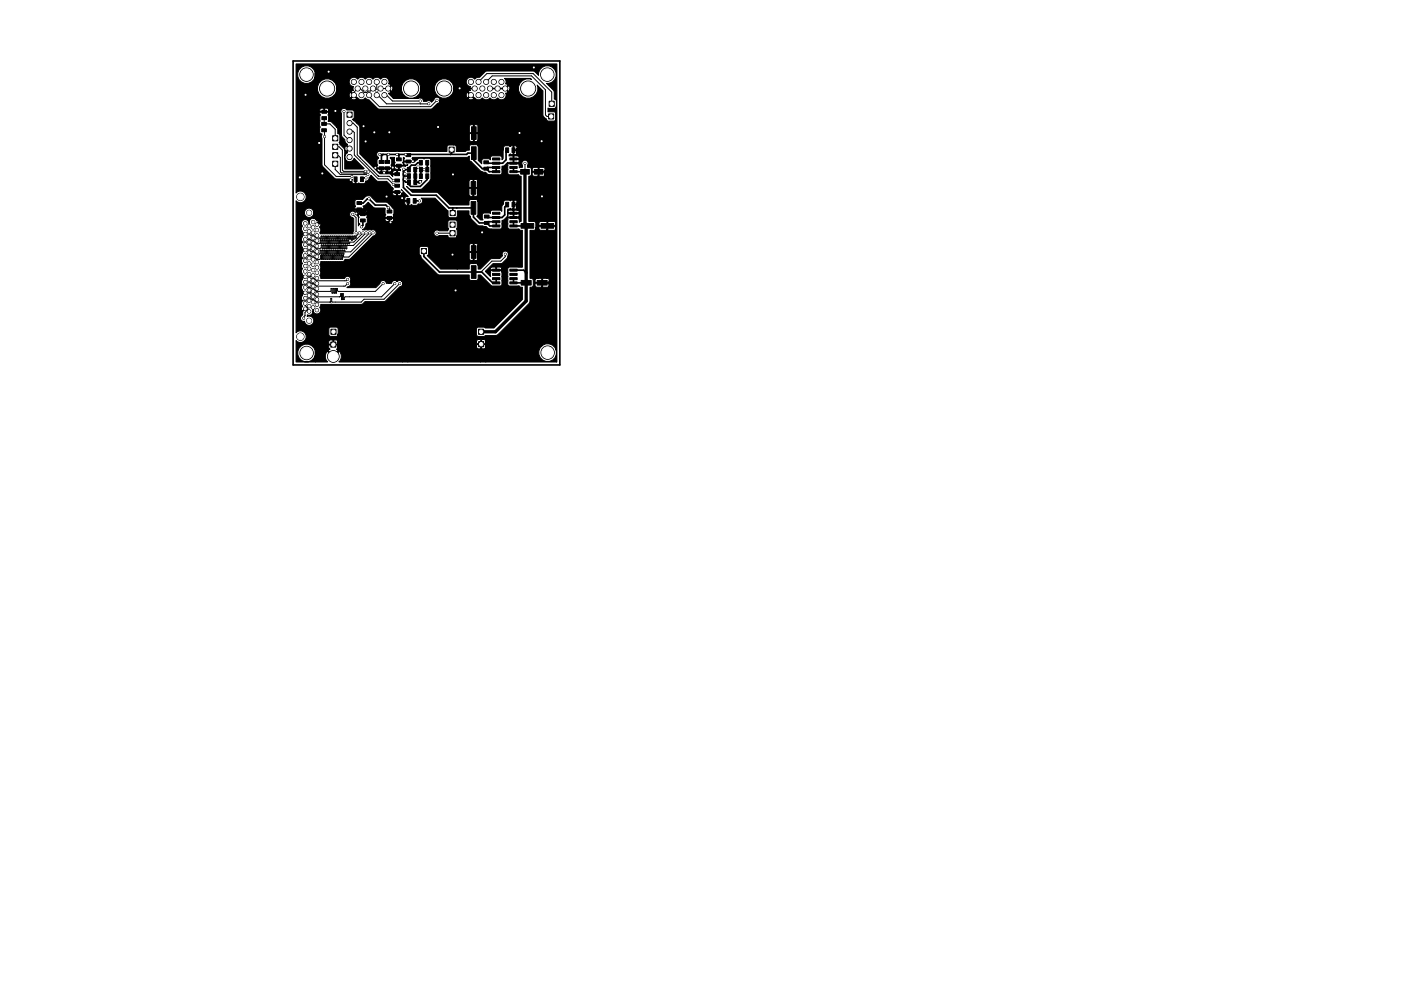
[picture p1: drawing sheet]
<svg xmlns="http://www.w3.org/2000/svg" width="420mm" height="297mm" viewBox="0 0 420 297" stroke-linecap="round" stroke-linejoin="round" font-family="sans-serif">
<g fill="none" stroke="#000" stroke-width=".5">
<path d="M87.9 18.3h80v91.1h-80zM139.4 26.5h3M146.9 26.5h4.6M109.8 53.3h-.8l-.5 .4M113.9 46.3h26l.4-.4h1.8v2.1l2.6 2.6h1.1M114.9 46.3l-.5 .5v1.7M116.5 46.3l-.4 .3v1.9M116.5 46.3h.1M119.4 46.3l.2 .2v-.2M119.6 46.3v1.5M121 50.8v5.4l2.3 2.3h7.5l3.8 3.8h7.4v2.8l1.7 1.7h2.3M121 53.7h.5"/>
<path d="M121 52.1h.4M121 52.5l.3 .3h1.3M121.7 46.3l.2 .2h1l.2-.2-.6 .2M121.7 46.3h.1M125.4 50.1l-.9 .8v3.7M126 54.5l-.1 .1M126.2 48.8h-.9l-.7 .7h-1.2l-.8 .8v.6h-1l-.6 .6M126.2 50.9v1.9M126.2 50.9h1M126.2 50.9h.1M128.1 48.8h.1M128.1 52.8v1l-2.1 2.1h-2.8l-.6-.6v-.7h-.9l-.7-.7"/>
<path d="M128.1 48.8v2.1M135.5 44.9v1l-.4 .4M145.8 50.6l.4-.4h2.6v1.3h-2.1zM152.1 45l-.3 .3v2.6l-1.1 1h-4.1l-.3-.2h-.5M154 50.2v1.3h3.4M90.3 70.2h-.1M92.7 65.8v2M107.6 62.8l-.7 .7M107.8 63.1l1 .7M107.8 62.8v.3M107.8 63.1l-1 .9M107.8 60.9h1.1l1.3-1.3h.5l1.8 1.9h3.2l1.1 1.1v.8"/>
<path d="M108.5 63.1l-.4-.3h-.9l-.5 .4M108.8 62.7v1.5l.9-.9M108.8 66.1v1.5l-.4 .4M109.2 63.3l-.4 .4M110 63.6l-.6 .6h-1.2l-.5-.5M124.4 60.2h1.4M125.8 60.2h.1M127.1 75.2v1.7l4.7 4.6h12.7l3.2 3.3h1.1v-1.3M135.8 62.3v1.6M137 62.3h.1M146 66.8l.3-.3h2.5v1.2h-1.9zM152.1 61.3l-.7 .8v2.3l-.8 .8h-4.4l-.2-.3"/>
<path d="M154 66.5v1.2h4.2l-.4 .4M91.5 92.6h.1M93.9 92.2v1.9M154 83.5v1.3h3.8M154 81h3l.8 .7"/>
</g>
<g fill="#000" stroke="#000" stroke-width=".3">
<path d="M96.5 33.1h1.4v.8h-1.4zM96.5 35h1.4v.9h-1.4zM96.5 38.6h1.4v.9h-1.4zM96.5 36.7h1.4v.9h-1.4zM104.1 33.6h1.5v1.5h-1.5zM107.3 26.3l.2 .2-.2 .2-.2-.1zM111.8 26.3l.2 .2-.1 .2-.2-.1zM114.1 26.3l.2 .2-.2 .2-.2-.1zM141.4 38h1.4v3.8h-1.4zM142.4 26.3l.2 .2-.2 .2-.2-.1zM146.9 26.3l.2 .2-.1 .2-.2-.1zM149.2 26.3l.2 .2-.2 .2-.2-.1z"/>
<path d="M164.5 34.1h1.6v1.6h-1.6zM164.7 30.3h1.5v1.6h-1.5zM99.8 45.8h1.5v1.5h-1.5zM99.8 48.3h1.5v1.5h-1.5zM99.8 43.2h1.5v1.6h-1.5zM99.8 40.7h1.5v1.5h-1.5zM106.2 53h.9v1.4h-.9zM108.1 53h.9v1.4h-.9zM113.7 48.1h1.4v.9h-1.4zM113.7 50h1.4v.9h-1.4zM115.4 48.1h1.4v.9h-1.4zM115.4 50h1.4v.9h-1.4z"/>
<path d="M118.4 51.7h1.4v.9h-1.4zM118.4 53.7h1.4v.8h-1.4zM118.9 47.3h1.4v.9h-1.4zM118.9 49.2h1.4v.9h-1.4zM118.4 57.1h1.4v.9h-1.4zM118.4 55.2h1.4v.9h-1.4zM121.8 46.1h1.3v.8h-1.3zM121.8 48h1.3v.9h-1.3zM122.2 50.2h.9v1.4h-.9zM122.2 52.1h.9v1.4h-.9zM122.2 53.9h.9v1.4h-.9zM122 59.5h.9v1.4h-.9z"/>
<path d="M124.1 50.2h.9v1.4h-.9zM124.1 52.1h.9v1.4h-.9zM124.1 53.9h.9v1.4h-.9zM123.9 59.5h.9v1.4h-.9zM125.8 48.1h.9v1.4h-.9zM124.4 50.7h.3v3.8h.8l.1-.4h.9l-.8 .9-.2-.3h-1.1zM125.8 52.1h.9v1.4h-.9zM125.8 50.2h.9v1.4h-.9zM127.7 48.1h.9v1.4h-.9zM127.7 52.1h.9v1.4h-.9zM127.7 50.2h.9v1.4h-.9zM134.7 44.1h1.5v1.5h-1.5z"/>
<path d="M141.3 54.4h1.4v3.8h-1.4zM141.4 44h1.4v3.8h-1.4zM145.1 50.1h1.4v.9h-1.4zM145.1 48.2h1.4v.9h-1.4zM147.7 51.2h2.2v.6h-2.2zM147.7 49.9h2.2v.6h-2.2zM147.7 48.6h2.2v.6h-2.2zM147.7 47.4h2.2v.6h-2.2zM151.6 44.3h.9v1.4h-.9zM152.9 47.4h2.2v.6h-2.2zM152.9 48.6h2.2v.6h-2.2zM152.9 49.9h2.2v.6h-2.2z"/>
<path d="M152.9 51.2h2.2v.6h-2.2zM153.5 44.3h.9v1.4h-.9zM156.1 50.8h2.6v1.4h-2.6zM160.2 50.8h2.6v1.4h-2.6zM91.5 70l.2 .1-.1 .3-.2-.2zM91.5 74.8l.2 .1-.1 .3-.2-.2zM92.5 77.3l.3 .1-.1 .2zM92.6 72.5l.2 .2zM92.5 67.7l.2-.1 .2 .1-.2 .3zM93.8 74.5l.2 .1zM93.9 69.6l.2 .1-.2 .2-.2-.1zM95 72l.2 .2z"/>
<path d="M95 76.9l.2 .1zM107.1 60.4h1.3v.9h-1.3zM107.1 62.3h1.3v.9h-1.3zM108.1 65.6h1.4v.9h-1.4zM108.1 63.7h1.4v.9h-1.4zM116.1 63h1.4v.9h-1.4zM116.1 64.9h1.4v.9h-1.4zM126.4 74.5h1.5v1.5h-1.5zM135 63.1h1.5v1.5h-1.5zM135 66.6h1.5v1.5h-1.5zM135 69.1h1.5v1.6h-1.5zM141.3 60.4h1.4v3.8h-1.4z"/>
<path d="M141.4 79.6h1.4v3.8h-1.4zM141.4 73.6h1.4v3.8h-1.4zM145.3 66.4h1.4v.9h-1.4zM145.3 64.5h1.4v.9h-1.4zM147.7 67.4h2.2v.6h-2.2zM147.7 66.2h2.2v.6h-2.2zM147.7 64.9h2.2v.6h-2.2zM147.7 63.6h2.2v.6h-2.2zM151.7 60.6h.8v1.4h-.8zM152.9 63.6h2.2v.6h-2.2zM152.9 64.9h2.2v.6h-2.2zM152.9 66.2h2.2v.6h-2.2z"/>
<path d="M152.9 67.4h2.2v.6h-2.2zM153.6 60.6h.8v1.4h-.8zM156.3 67h3.8v1.4h-3.8zM162.3 67h3.8v1.4h-3.8zM91.5 82.8l.2 .1-.1 .3-.2-.2zM91.4 87.7l.2-.1 .1 .2-.2 .2zM92.5 85.3h.4zM92.5 90.1h.4l-.2 .3zM93.8 87.3l.1 .1zM93.9 82.4l.2 .1-.1 .2-.3-.1zM93.9 92l.2 .1-.2 .3-.2-.2zM95 84.9l.2 .1z"/>
<path d="M95 89.7l.2 .1zM147.7 84.5h2.2v.6h-2.2zM147.7 83.2h2.2v.6h-2.2zM147.7 82h2.2v.6h-2.2zM147.7 80.7h2.2v.6h-2.2zM152.9 80.7h2.2v.6h-2.2zM152.9 82h2.2v.6h-2.2zM152.9 83.2h2.2v.6h-2.2zM152.9 84.5h2.2v.6h-2.2zM156.3 84.1h3v1.4h-3zM161.1 84.1h3v1.4h-3zM99.2 102.5h1.5v1.5h-1.5z"/>
<path d="M99.2 98.7h1.6v1.5h-1.6zM143.5 98.7h1.5v1.5h-1.5zM143.5 102.4h1.6v1.5h-1.6zM88.8 19.2h78.2v89.3l-.1-3.4v-74.9l-.3-.4-.4-.1v-2.4l-2.3-2.3a2.66 2.66 0 0 0 2.9-2.6 2.66 2.66 0 0 0-2.7-2.7 2.66 2.66 0 0 0-2.6 2.9l-1.1-1.1-.5-.2h-13.9l-.5 .2-1.7 1.7a1.38 1.38 0 0 0-1.4 .5 1.4 1.4 0 0 0-2.4 .1 1.4 1.4 0 0 0 1.1 2.1v1.2l-.6 .2-.1 .2 1.9 1.8a1.4 1.4 0 0 0 2.4 0 1.39 1.39 0 0 0 2.2 0 1.39 1.39 0 0 0 2.3 0 1.39 1.39 0 0 0 1.9 .4 1.39 1.39 0 0 0 .5-1.8l.6-.2 .1-.2-1-.9 1-1-.1-.3-.6-.2a1.3 1.3 0 0 0-.3-1.6h7.8l.3 .3a2.91 2.91 0 0 0-3.9 2.4 2.91 2.91 0 0 0 3.2 3.2 2.91 2.91 0 0 0 2.4-3.9l1.7 1.7v7.2l.2 .6 .9 .6 .3 .6 2 .1 .4-.3v-2.2l-.4-.3h-1.9v-1.1l2 .1 .5-.3 .1-.5v73.4l-.2-.4v-37.8l-.5-.5-1.9 .1v1.1h2.2l.2-.5v1.2l-.2-.5h-2.2l.1 1.2h1.8l.4-.2 .1-.5v36.4a2.5 2.5 0 0 0-2-1.6v-19.2l-.2-.4-.5-.1v-16.9l-.5-.1v-15.7l-.5-.5-1.3 .1v1.1h1.6l.2-.5v1.2l-.2-.5h-1.6l.1 1.2 1.4-.1 .3-.6v14.3l-1.6 .1-.3 .4v.5l2.4 .2v.2h-2.2l-.2 .7 .5 .5 1.9-.1v14.5h-1.1l-.2 1.2h1.9l.1-.4v1.1l-.1-.4h-1.9v1l1.5 .2 .4-.3 .1-.5v17.8h-1l-1.2 .6v-20.1l-1.1-.2v-33.1l-1.3-.1-.5 .5 .2 .7h1.6v.2l-1.8 .2v.5l.3 .4 1.4 .1 .1-.1v30.7l-.7 .2v-16.7l-.5-.5h-1.6v-13.6l.5-.1 .3-.4v-1.6l-.3-.4-.9-.1v-.7a.95 .95 0 0 0-.1-1.2 .95 .95 0 0 0-1.3 0 .95 .95 0 0 0-.1 1.2v.7l-1 .1v-3.1l-.2-.4-.4-.1v-2.5l-.3-.4h-.7v1.1h.8l.2-.5v1.2l-.2-.5h-.8v1.1l.7 .1 .3-.7v1.1h-.8l-.2 .8h1.5l.1-.3v.9l-.1-.3h-1.5v1h1.5l.1-.3v.8l-.1-.3-1.7 .1v-2.2l-1.2-.1v-.4l.3-.3 .4 .3 .5-.2v-2.4l-.2-.1-.8 .1v-17.1l-.2-.9-.2-.1-.8 .8 .8 .8h.2l.2-.6v17.1l-1.4-.1-.4 .3-.2 3.5-.4 .4-.1-.9-.4-.3h-2.4l-.4 .3-.1 .9-.5-.3-1.9 .1-.2 .4v1l-1.1-1.1v-10.1l-.5-.5-.7 .1v2.3l1.2-.2v-1.7v4v-1.7l-1.2-.2v2.3l.7 .1 .5-.5v2l-.5-.5h-.9v-13.9l-.8-.8-.2 .2v-.4l-.8-.8a1.05 1.05 0 0 0-.2 1.5l.2 .1 .8-.8v.4l-.6 .6a1.04 1.04 0 0 0 1.5 .2l.1-.2v13.9v-5.9l-.7-.1-.5 .5v1.7l1.2 .2v.2l-1.2 .2v1.7l.5 .5 .7-.1v1.1h-.7l-.4 .2-.1 1.4-.8 .1-.4 .3h-2.8v-1.4l-.2-.4-.5-.1v-17.5a2.94 2.94 0 0 0-4.5-1.9 2.94 2.94 0 0 0 0 4.9 2.94 2.94 0 0 0 4.5-1.9v-1.1v17.5l-1.8 .1-.2 .4v1.4h-2.1l-.1-15.9a.95 .95 0 0 0-1-.4 .95 .95 0 0 0-.8 .8l-.7 .7a.93 .93 0 0 0-1.4-.2h-1l-.2-.6-.6-.4v-3.4l-.5-1.1a2.94 2.94 0 0 0-4.8 0 2.94 2.94 0 0 0 1.8 4.5 2.94 2.94 0 0 0 3.5-3.4v3.4l-.7 .1h-7.5l-.2-.2-.2-3.5-.2-.1-.8 .8 .8 .8h.2l.2-.6v2.6l-1.3-1.4 .6-.2 .1-.2-1-.9 1-1-.1-.3-.6-.2 .2-.3a1.41 1.41 0 0 0-.9-1.5 1.41 1.41 0 0 0-1.7 .4 1.39 1.39 0 0 0-2.3 0 1.39 1.39 0 0 0-2.2 0 1.39 1.39 0 0 0-2.3 0 1.4 1.4 0 0 0-2.4 .1 1.4 1.4 0 0 0 1.1 2.1v1.2l-.6 .2-.1 .2 1.9 1.8a1.4 1.4 0 0 0 2.4 0l1 .6 2.6 2.6 .6 .2h15.4l.5-.2 2.2-1.9 .1-.7v15.5h-17.9a.94 .94 0 0 0-1.1 .6 .94 .94 0 0 0 .5 1.1v.4l-.4 .5 .1 2.3h4.1l.2-2.3-.5-.5v-.3h1.3l.2 2.4h2.3l.2-2.4 .4 .3-.3 .3 .2 .5h2.3l.2-.5-.3-.3 .2-.3h16.2l.9-.4 .1 1.4 3.1 3 1 .4h.6l.8 .7 1.2 .1 2.7-.1 .2-.4v-2.1l.6-.1 1.2-1.1 1.6 .2v.2l-1.6 .2v2.7l.5 .5 2.7-.1 .3 .4 .5 .1v13.6l-.6 .2v-3.1l-.2-.4-.4-.1v-2.5l-.5-.5-.5 .2v1h.8l.2-.4v1.1l-.2-.4h-.8v1l.7 .1 .3-.7v1.1h-.8l-.2 .8h1.5l.1-.3v.8l-.1-.3h-1.5v1.1h1.5l.1-.3v.8l-.1-.3h-1.7v-5.1l-2.4-.2-.4 .3-.1 .9-.4 .5-.1 1.6-.5-.3h-2.4l-.4 .3-.1 .7-2-.2-.5 .5v1.2l.3 .4h-.8l-1.1-1.1 .3-.4v-10.1l-.5-.5-.7 .2v2.2l1.2-.2v-1.7v4.1v-1.8l-1.2-.1v2.2l.7 .2 .5-.5v1.9l-.5-.5h-.9v-5.8l-.7-.2-.5 .5v1.7l1.2 .2v.3l-1.2 .1v1.8l.5 .5 .7-.2v1.1h-.7l-.4 .3-.1 1.3h-5.7l-3.8-3.7-7.5-.1-1.8-1.7 1.3 .9 3.2-.1 2.4-2.3 .4-.8v-5.6l-.5-.6h-1.1l-.4 .3-.4-.3a2.73 2.73 0 0 0-2.6 1.2l-2.9-.1-.2 .2 .3 .7 .9-.1a1.44 1.44 0 0 1-1.5 .5h-1v.8l.3 .2v.4l-.6-.1v-1.3h-1a.66 .66 0 0 0 .1 .9 .66 .66 0 0 0 .9-.1v.5l-.3 .2v1h-.2v-1a.66 .66 0 0 0-.9-.1 .66 .66 0 0 0-.2 .9h1.1v.2h-1.1l-.1 .6-.3-.4-.2-1.9h-1v.8l.7 .1 .5-.5v1.5l-.5-.4h-1v-1.5h-1.5v.8l.7 .1 .8-.1v.7h-1.7v-1.5h-1.1l-.1 .4 .2 .4h1v.7h-.4l-6-6v-8l-1-1.3v-7.3l-.8-.8-.2 .2v-.4l-.8-.8a1.05 1.05 0 0 0-.2 1.5l.2 .1 .8-.8v.4l-.6 .6a1.04 1.04 0 0 0 1.5 .2l.1-.2v7.3l-1.2-1 .5-.5-.1-2.1-.4-.2h-1.7a.94 .94 0 0 0-1.4-.4 .94 .94 0 0 0-.2 1.4l.1 6.8a2.31 2.31 0 0 1 1.1 2l.6 .4-.2 .3 1 1-.3 .4v-.4l-.9-.8a.93 .93 0 0 0 0 1.6l.9-.8v.4l-.7 .6 .2 .3-.2 .1a1.42 1.42 0 0 0 0 2.3 1.42 1.42 0 0 0 2.2-.7l3 3-.2 .2h-5.6v-5.7l-.2-.5-1-1a1.21 1.21 0 0 1-.3-1.4v-1.5l-.2-.4-.4-.1v-1.4l-.3-.6v-12.1a2.94 2.94 0 0 0-4.5-1.9 2.94 2.94 0 0 0 0 4.9 2.94 2.94 0 0 0 4.5-1.9v-1.1v12.1l-1.5-1.5-1.1-.2 .2-1.6-.3-.3 .3-.4v-1.2l-.5-.5-.7 .2v.8h1l.2-.5v1.2l-.2-.5-1.3 .1v-1.1a.66 .66 0 0 0-.9-.1 .66 .66 0 0 0-.1 .9h1v.2l-1.2 .2 .2 .7-.2 .3 .1 1.4-.2 1.5 .3 .4-.3 .4v1.1l.3 .4 .5 .1-.2 1 .2 .4v8.2l3.9 3.9 4.4 .1 .8 .2-.1 .7 .5 .5 .4-.2v-1.3h.3l.1 1.5 .7-.3 .4 .3h1.1l.4-.3 .1-.5h.3a1.26 1.26 0 0 0 .9-1.2l.4-.6 1.9 1.8 2.9 .1 1.8 1.8 .2 .4-.2 .4 .1 .5h2.4l.1-.7 2 2.1-.9 .2-.1 .8 1.2 .2 .1 1.4 .7-.2 .4 .2h1.1l.5-.4a.95 .95 0 0 0 1.3-.4 .95 .95 0 0 0-.4-1.3h4.2l3.9 3.8v1.6l.5 .5 2-.1 .3-.4v-1.6h3.5v1.2l.4 .4 .1 .6 1.9 2 .6 .3 2.1 .2 .7 .6 3.8 .1 .2-.4v-2.1l.4-.1a2.47 2.47 0 0 0 1.4-1.6v-1.7l.7-.3 .4 .3 .5-.2v.6l-1.1-.1-.5 .5 .1 .3h1.5v.2l-1.6 .2 .1 .9h1.5v.2l-1.6 .2 .1 2.9 .4 .3 2.9-.1 .2 .3 .8 .1v11.1l-3.9-.1-.3 .2-.2-4.5a.95 .95 0 0 0-1.3-.3 .95 .95 0 0 0-.3 1.3l-.8 .8-2.7 .1-3.1 3.1h-.7v-7.2l-.5-.5-.7 .2v2.2l1.2-.1v-1.8v4.1v-1.8l-1.2-.1v2.2l.7 .2 .5-.5v1.9l-.5-.5h-1v-5.8l-.7-.2-.5 .5v1.8l1.2 .1v.3l-1.2 .1v1.8l.5 .5 .7-.2v1.1h-.7l-.4 .3-.1 1.4h-3.6v-11.7l-.2-.4 .2-.4-.1-2-.4-.3-2 .1-.3 .4v1.8l.3 .4-.3 .6h-2.6a.94 .94 0 0 0-1.3 0 .94 .94 0 0 0 0 1.3 .94 .94 0 0 0 1.3 .1h2.6l.1 .4 .4 .3h1.8l.4-.3 .1-.5v10.2h-4.9l-4.1-4.1 .4-.5v-1.7l-.2-.5-2.1-.1-.5 .6v1.7l.5 .5 .3 .9 5 4.9h9.2v1.2l.5 .5 1.9-.1 .3-.4v-1.2h.7l3.2 3.2 2.7 .1 .5-.5v-4.6l-.2-.5-1.2-.1-.2 .9h1.5l.1-.3v.8l-.1-.3h-1.7l-.2-1.1-1.2 .1-.2 .5 .1 .3h1.5v.2l-1.6 .2v1.6l-1.6-1.6 2.3-2.3h2.4l.5-.2 1.5-1.6 .3-1.2-.2 9.2 .5 .5h2.9l.2 .3 .8 .1v3.7l-8.6 8.5-4.7-.3-.5 .6v1.7l.5 .5h1.8l.4-.2h3l.8-.4 9.5-9.5v-4.6l.8-.1 .2-.4-.1-1.9-.9-.3v-14.4l1.5-.1 .3-.6v15.3l-.2 .9 2 .1v.3h-1.9l-.1 .7 .5 .5 1.5-.2v17.8a2.67 2.67 0 0 0 .9 4.6 2.67 2.67 0 0 0 3.5-3.1v3.3h-21.2v-6.2l-.3-.4-.8-.1-.2 1.2h1.1l.2-.7v1.7l-.2-.7h-1.1l.2 1.3 .8-.1 .3-.5v4.5h-1.5v-6.6l-.8-.1-.4 .2-.1 .9 1.3 .1v.3h-1.1l-.2 .7 .5 .6 .8-.2v4.1h-21.9v-48.2h-.8v1l.4 .2 .4-.1v47.1h-1.5v-23.7l-.4-.6v-26.3l-1.2-.2 .2 1 .8-.1 .2-.5v26.1l-.7-.1-.6 .3-.1-.1v-26.6h-1.1l-.1 .4 .5 .6 .7-.2v25.8l-.9-.2v-19.4l-.2-.3 .2-.4-.1-1.4-2-2h-3.1l-2.1-1.9-.9 .1-1.2 1h-1.8l-.4 .2-.1 1.4 .3 .4-.3 .7 .2 .1h2.3l.2-.4-.3-.4 .8-.3 .8-.9 1.8 1.7 3.1 .1 .3 .2-.1 1.4 .2 .4-.2 .6 .1 .2h2.4l.1-.5v1.2l-.1-.5h-1.1l.2 1 .8-.1 .2-.4v18.2l-.5 .4-.2 .4h-.7v-19.5h-1.1a.66 .66 0 0 0 .2 .9 .66 .66 0 0 0 .9-.1v18.7h-.9a.94 .94 0 0 0-.9-.8 .94 .94 0 0 0-.9 .9l-1.3 1.2h-8.7l.4-.3a1.09 1.09 0 0 0 .6-1.6 .95 .95 0 0 0-.3-1.4 .95 .95 0 0 0-1.3 .6h-7.2l-.3-.9a1.08 1.08 0 0 0 0-1.6 1.08 1.08 0 0 0 0-1.6l.3-1h5.8a1.18 1.18 0 0 0 1.4-.7l1.7-.2 6.8-6.8a.94 .94 0 0 0 .9-1.2 .94 .94 0 0 0-1.4-.5l-2.7-.1 .9-1 .1-.8 .5-.4v-1.2l-.3-.4 .3-.4-.1-1.3-.4-.3h-.6l-.2-.2h-2.3a.67 .67 0 0 0 .1 .8 .67 .67 0 0 0 .8 .1l.2 .2h2.3l.2-.4v1.1l-.2-.4-2.5 .2 .2 .6-.2 .4v1.1l.4 .6-.4 .5-.1-2.7-.7-.8a.94 .94 0 0 0-.9-.9 .94 .94 0 0 0-1 .9 .94 .94 0 0 0 .9 1l.4 .3v3.7l-.2 .9h-9.8l-.2-.3 .1-.2a1.1 1.1 0 0 0-.1-1.4l-.1-.2a.8 .8 0 0 0 .3-1.2l-.3-.1-.8 .9-.1-.3 .8-.7-.1-.2-.6-.2-.4-.6v-43.8a2.69 2.69 0 0 0-4.2-1.7 2.69 2.69 0 0 0 0 4.5 2.69 2.69 0 0 0 4.2-1.7v-1.1v43.8l-.5-.2v-1.9a1.41 1.41 0 0 0-2.2-.9 1.41 1.41 0 0 0 0 2.4 1.41 1.41 0 0 0 2.2-.9v-.6v1.9a1.35 1.35 0 0 0-1.5 1.2 1.14 1.14 0 0 0-1.6-.6 1.14 1.14 0 0 0-.3 1.8 1.33 1.33 0 0 0 .1 1.7 .8 .8 0 0 0-.3 1.2l.3 .1-.2 .3a1.1 1.1 0 0 0 .1 1.5 1.33 1.33 0 0 0 .1 1.7 .8 .8 0 0 0-.3 1.2l.3 .1-.2 .3a1.1 1.1 0 0 0 .1 1.5 1.08 1.08 0 0 0 0 1.6 1.08 1.08 0 0 0 0 1.6 1.33 1.33 0 0 0 .1 1.7 .8 .8 0 0 0-.3 1.2l.3 .1-.2 .3a1.1 1.1 0 0 0 .1 1.5 1.33 1.33 0 0 0 .1 1.7 .8 .8 0 0 0-.3 1.2l.3 .1-.2 .3a1.1 1.1 0 0 0 .1 1.5 1.33 1.33 0 0 0 .1 1.7 .8 .8 0 0 0-.3 1.2l1.1-.5-.8 .8v.9l-.2 .3a.96 .96 0 0 0-.4 1.2 .96 .96 0 0 0 1.1 .5 1.4 1.4 0 0 0 1.7 1.2 1.4 1.4 0 0 0 1-1.8 1.4 1.4 0 0 0-1.9-.8l.1-.5 .3 .1a1.36 1.36 0 0 0 1.5-1.2 1.14 1.14 0 0 0 1.6 .7 1.14 1.14 0 0 0 .3-1.8l.3-1h12.1l1.2-.8 5.9-.1 4.5-4.4 .8-.4 .1-.7v23.7l-19.1-.1a1.91 1.91 0 0 0 0-3.1l-.2 .2-.1-7-.3-.4-.5-.1h-1.5l-.4 .3-.1 2 .5 .5h1.8l.4-.2 .1-.5v4.9l-.5-.3 .5-.5-.1-2-.4-.3h-.6l-.2 1.3h1.1l.2-.5v1.2l-.2-.5h-1.4v-1.4l-.7-.1-.4 .3-.1 .8 1.2 .2v.2l-1.2 .2v.6l.4 .5-.6 .5 1.6 1.5 1.5-1.5v.3l-1.6 1.5-1.6-1.7a1.91 1.91 0 0 0 0 3.1l-3.7 .1v-3.2a2.69 2.69 0 0 0-4.1-1.7 2.69 2.69 0 0 0 0 4.4 2.69 2.69 0 0 0 4.1-1.7v-1v3.2h-5.8v-6.4a1.75 1.75 0 0 0 2.5 .1 1.75 1.75 0 0 0 0-2.5 1.75 1.75 0 0 0-2.5 .1v-39.6l.3 .3a1.76 1.76 0 0 0 2.4-.4 1.76 1.76 0 0 0-.3-2.4 1.76 1.76 0 0 0-2.4 .2z"/>
<circle cx="91.6" cy="28.4" r=".3"/>
<circle cx="91.9" cy="22.4" r="2"/>
<circle cx="98.1" cy="26.5" r="2.25"/>
<circle cx="98.6" cy="21.5" r=".3"/>
<circle cx="100.6" cy="33.3" r=".3"/>
<circle cx="103.2" cy="33.4" r=".3"/>
<circle cx="104.8" cy="39.4" r=".76"/>
<circle cx="104.8" cy="36.9" r=".76"/>
<circle cx="106.1" cy="24.6" r=".75"/>
<circle cx="106.1" cy="28.5" r=".75"/>
<circle cx="107.3" cy="26.5" r=".75"/>
<circle cx="108.4" cy="24.6" r=".75"/>
<circle cx="108.4" cy="28.5" r=".75"/>
<circle cx="109" cy="37.8" r=".3"/>
<circle cx="109.6" cy="26.5" r=".75"/>
<circle cx="110.7" cy="24.6" r=".75"/>
<circle cx="110.7" cy="28.5" r=".75"/>
<circle cx="111.8" cy="26.5" r=".75"/>
<circle cx="112.3" cy="39.7" r=".3"/>
<circle cx="113" cy="24.6" r=".75"/>
<circle cx="113" cy="28.5" r=".75"/>
<circle cx="113" cy="27.2" r=".3"/>
<circle cx="114.1" cy="26.5" r=".75"/>
<circle cx="115.3" cy="24.6" r=".75"/>
<circle cx="115.3" cy="28.5" r=".75"/>
<circle cx="116.4" cy="26.5" r=".75"/>
<circle cx="116.8" cy="39.7" r=".3"/>
<circle cx="123.3" cy="26.5" r="2.25"/>
<circle cx="126" cy="30.3" r=".3"/>
<circle cx="128.6" cy="31.1" r=".3"/>
<circle cx="131.1" cy="30.1" r=".3"/>
<circle cx="131.4" cy="38.1" r=".3"/>
<circle cx="133.2" cy="26.5" r="2.25"/>
<circle cx="137.9" cy="26.5" r=".3"/>
<circle cx="141.2" cy="24.6" r=".75"/>
<circle cx="141.2" cy="28.5" r=".75"/>
<circle cx="142.4" cy="26.5" r=".75"/>
<circle cx="143.5" cy="24.6" r=".75"/>
<circle cx="143.5" cy="28.5" r=".75"/>
<circle cx="144.7" cy="26.5" r=".75"/>
<circle cx="145.8" cy="24.6" r=".75"/>
<circle cx="145.8" cy="28.5" r=".75"/>
<circle cx="146.9" cy="26.5" r=".75"/>
<circle cx="148.1" cy="24.6" r=".75"/>
<circle cx="148.1" cy="28.5" r=".75"/>
<circle cx="149.2" cy="26.5" r=".75"/>
<circle cx="150.4" cy="24.6" r=".75"/>
<circle cx="150.4" cy="28.5" r=".75"/>
<circle cx="151.5" cy="26.5" r=".75"/>
<circle cx="155.8" cy="39.9" r=".3"/>
<circle cx="158.4" cy="26.5" r="2.25"/>
<circle cx="160.1" cy="20.2" r=".3"/>
<circle cx="164.1" cy="22.4" r="2"/>
<circle cx="89.9" cy="53.2" r=".3"/>
<circle cx="90.1" cy="59" r="1.1"/>
<circle cx="95.7" cy="42.9" r=".3"/>
<circle cx="96.7" cy="52" r=".3"/>
<circle cx="97.3" cy="40.9" r=".3"/>
<circle cx="104.8" cy="42" r=".76"/>
<circle cx="104.8" cy="44.5" r=".76"/>
<circle cx="104.8" cy="47.1" r=".76"/>
<circle cx="105.2" cy="54" r=".3"/>
<circle cx="105.5" cy="52.9" r=".3"/>
<circle cx="109.6" cy="51.4" r=".3"/>
<circle cx="109.6" cy="42.4" r=".3"/>
<circle cx="109.8" cy="53.3" r=".3"/>
<circle cx="110.3" cy="52.3" r=".3"/>
<circle cx="110.4" cy="51.5" r=".3"/>
<circle cx="110.7" cy="59.6" r=".3"/>
<circle cx="112.6" cy="50.3" r=".3"/>
<circle cx="113.9" cy="46.3" r=".3"/>
<circle cx="115.2" cy="51.8" r=".3"/>
<circle cx="115.9" cy="58.9" r=".3"/>
<circle cx="116.5" cy="46.3" r=".3"/>
<circle cx="117.8" cy="50.2" r=".3"/>
<circle cx="118" cy="55.3" r=".3"/>
<circle cx="118" cy="54.1" r=".3"/>
<circle cx="119.1" cy="46.3" r=".3"/>
<circle cx="120.4" cy="57.5" r=".3"/>
<circle cx="120.6" cy="59.4" r=".3"/>
<circle cx="121.1" cy="50.7" r=".3"/>
<circle cx="121.4" cy="52.1" r=".3"/>
<circle cx="121.5" cy="53.7" r=".3"/>
<circle cx="121.7" cy="46.3" r=".3"/>
<circle cx="123.8" cy="48.3" r=".3"/>
<circle cx="125.4" cy="50.1" r=".3"/>
<circle cx="126" cy="54.5" r=".3"/>
<circle cx="127.2" cy="50.9" r=".3"/>
<circle cx="135.8" cy="52.3" r=".3"/>
<circle cx="157.4" cy="49" r=".3"/>
<circle cx="162.4" cy="42.3" r=".3"/>
<circle cx="162.5" cy="58.9" r=".3"/>
<circle cx="91.6" cy="76.6" r=".5"/>
<circle cx="91.6" cy="78.2" r=".5"/>
<circle cx="91.6" cy="79.8" r=".5"/>
<circle cx="91.6" cy="71.8" r=".5"/>
<circle cx="91.6" cy="70.2" r=".5"/>
<circle cx="91.6" cy="68.6" r=".5"/>
<circle cx="91.6" cy="75" r=".5"/>
<circle cx="91.6" cy="67" r=".5"/>
<circle cx="91.6" cy="73.4" r=".5"/>
<circle cx="92.7" cy="67.8" r=".5"/>
<circle cx="92.7" cy="75.8" r=".5"/>
<circle cx="92.7" cy="72.6" r=".5"/>
<circle cx="92.7" cy="74.2" r=".5"/>
<circle cx="92.7" cy="77.4" r=".5"/>
<circle cx="92.7" cy="69.4" r=".5"/>
<circle cx="92.7" cy="71" r=".5"/>
<circle cx="92.7" cy="79" r=".5"/>
<circle cx="92.7" cy="63.8" r=".75"/>
<circle cx="93.9" cy="66.6" r=".5"/>
<circle cx="93.9" cy="74.6" r=".5"/>
<circle cx="93.9" cy="77.8" r=".5"/>
<circle cx="93.9" cy="76.2" r=".5"/>
<circle cx="93.9" cy="69.8" r=".5"/>
<circle cx="93.9" cy="68.2" r=".5"/>
<circle cx="93.9" cy="73" r=".5"/>
<circle cx="93.9" cy="79.4" r=".5"/>
<circle cx="93.9" cy="71.4" r=".5"/>
<circle cx="95" cy="72.2" r=".5"/>
<circle cx="95" cy="70.6" r=".5"/>
<circle cx="95" cy="73.8" r=".5"/>
<circle cx="95" cy="78.6" r=".5"/>
<circle cx="95" cy="67.4" r=".5"/>
<circle cx="95" cy="77" r=".5"/>
<circle cx="95" cy="75.4" r=".5"/>
<circle cx="95" cy="69" r=".5"/>
<circle cx="105.8" cy="64.2" r=".3"/>
<circle cx="106.8" cy="69.8" r=".3"/>
<circle cx="106.8" cy="64" r=".3"/>
<circle cx="107.8" cy="69.8" r=".3"/>
<circle cx="108.4" cy="68" r=".3"/>
<circle cx="108.9" cy="69.8" r=".3"/>
<circle cx="109.8" cy="69.8" r=".3"/>
<circle cx="110.9" cy="69.8" r=".3"/>
<circle cx="111.9" cy="69.8" r=".3"/>
<circle cx="116.5" cy="62.2" r=".3"/>
<circle cx="117.1" cy="66.6" r=".3"/>
<circle cx="125.8" cy="60.2" r=".3"/>
<circle cx="131.1" cy="69.9" r=".3"/>
<circle cx="135.7" cy="76.3" r=".3"/>
<circle cx="144.6" cy="69.6" r=".3"/>
<circle cx="151.5" cy="76.2" r=".3"/>
<circle cx="91.1" cy="95.4" r=".3"/>
<circle cx="91.6" cy="86.2" r=".5"/>
<circle cx="91.6" cy="84.6" r=".5"/>
<circle cx="91.6" cy="92.6" r=".5"/>
<circle cx="91.6" cy="83" r=".5"/>
<circle cx="91.6" cy="91" r=".5"/>
<circle cx="91.6" cy="87.8" r=".5"/>
<circle cx="91.6" cy="89.4" r=".5"/>
<circle cx="91.6" cy="81.4" r=".5"/>
<circle cx="92.7" cy="96.1" r=".75"/>
<circle cx="92.7" cy="87" r=".5"/>
<circle cx="92.7" cy="90.2" r=".5"/>
<circle cx="92.7" cy="80.6" r=".5"/>
<circle cx="92.7" cy="82.2" r=".5"/>
<circle cx="92.7" cy="83.8" r=".5"/>
<circle cx="92.7" cy="88.6" r=".5"/>
<circle cx="92.7" cy="85.4" r=".5"/>
<circle cx="92.7" cy="93.4" r=".5"/>
<circle cx="92.7" cy="91.8" r=".5"/>
<circle cx="93.9" cy="82.6" r=".5"/>
<circle cx="93.9" cy="90.6" r=".5"/>
<circle cx="93.9" cy="92.2" r=".5"/>
<circle cx="93.9" cy="84.2" r=".5"/>
<circle cx="93.9" cy="89" r=".5"/>
<circle cx="93.9" cy="85.8" r=".5"/>
<circle cx="93.9" cy="87.4" r=".5"/>
<circle cx="93.9" cy="81" r=".5"/>
<circle cx="95" cy="86.6" r=".5"/>
<circle cx="95" cy="85" r=".5"/>
<circle cx="95" cy="88.2" r=".5"/>
<circle cx="95" cy="93" r=".5"/>
<circle cx="95" cy="80.2" r=".5"/>
<circle cx="95" cy="81.8" r=".5"/>
<circle cx="95" cy="89.8" r=".5"/>
<circle cx="95" cy="91.4" r=".5"/>
<circle cx="95" cy="83.4" r=".5"/>
<circle cx="104.2" cy="83.8" r=".3"/>
<circle cx="104.2" cy="85" r=".3"/>
<circle cx="114.9" cy="85" r=".3"/>
<circle cx="118.4" cy="85" r=".3"/>
<circle cx="119.9" cy="85" r=".3"/>
<circle cx="136.6" cy="87.1" r=".3"/>
<circle cx="90.1" cy="100.9" r="1.1"/>
<circle cx="91.9" cy="105.8" r="2"/>
<circle cx="100" cy="106.8" r="1.75"/>
<circle cx="164.2" cy="105.7" r="2"/>
</g>
<path d="M131.4 38.1h.1M162.4 42.3h.1M135.7 76.3h.1" fill="none" stroke="#000" stroke-width=".4"/>
<g fill="none" stroke="#000" stroke-width=".3">
<path d="M97.2 39l.1 10.4 3.5 3.5h4.7M97.2 35.4v1.7h1.7l1.6 1.6v2.8M103.2 33.4h.1M103.2 33.4v7.1l1.6 1.5M104.8 36.9h1.1l1.2 1.2v8.3l1 1M104.8 39.4l1-.1 .5 .4v6.8l7.1 7.1h2.9l1.7 1.7 1.1 .4M110.7 28.5v.4l3.1 3.1h15.4l1.9-1.9M111.8 26.5l-.7 .8h-.7l-.4 .4h-.8l-1.2-1.2h-.7l-1.2 1.2v.8M113 28.5h.3l2.6 2.6h12.7M113 24.6v2.6M113 27.2h.1M114.1 26.5h2.3"/>
<path d="M115.3 28.5h.6l1.8 1.8h8.3M126 31.1h.1M139.4 26.5l-.5 .5v1.7l.9 .8h.4l1-1M141 26.5h.1M141 26.5h1.4M143.5 24.6l2.5-2.5h13.9l5.6 5.5v3.5M145.8 24.6l1.8-1.9h11.8l4.2 4.2v7.5l.4 .5h1.3M100.5 44h1.2l1 1v6l.4 .4h6.5M100.5 46.5l1 .2 .6 .5v4.3l.3 .3 7.7 .1 .3-.4M100.5 49.1v1.7l1.6 1.5h8.2M105.6 52.3h-.1M108.1 47.4l5.4 5.4h3.2l1.3 1.3h1.1"/>
<path d="M108.1 47.4h.1M121 52.3v.2M121.1 50.7l-.1 .1M121.4 52.1h.1M121.5 53.7h.1M124.5 54.6h1.4M157.4 49v2.5M90.3 77.4h2.4M90.4 72.6h2.3M91.5 73.4h1.6l.5 .4h.5l.3 .3M91.5 71.8h1.6l.4 .3h.6l.4 .4M92.7 75.8l.4-.5h1l.8 .9h.9l.2-.3v-.8l.2-.1 .1 1.1 .2 .1v-1.1l.3-.1v1.2"/>
<path d="M92.7 71l.3-.4h1.2l.7 .7h1.1M93.9 74.6h-.4l-.4 .4h-1.6M93.9 69.8l-.4 .4h-2M94.4 75.7h.1M94.4 74.1h.1M94.5 70.9h.1M94.5 77.3v.1M94.5 72.5v.1M94.5 75.8h.1M94.5 74.2h.1M95.8 73h.1M96 71.3v.1"/>
<path d="M105.8 64.2l1 1v4.6M107.8 69.8l-1 1v.6l-.3-.1v-.5h-.3l-.1 .9-.1-.1v-.8h-.3l-.1 1.2-.2-.1-.1-1.1h-.2l-.1 .9-.2-.1-.1-.8h-.2l-.1 .9-.2-.1v-.8h-.2l-.1 .9-.2-.1-.1-.8h-.2v.9l-.3-.1v-.8h-.2l-.1 .9-.2-.1-.1-.8h-.2l-.1 .9-.1-.1-.1-.8h-.2l-.1 .9-.2-.1-.1-.8h-.2l-.1 .9-.1-.1-.1-.8h-.2l-.1 .9-.2-.1-.1-.8h-.2v.9l-.3-.1v-.8h-.2l-.1 .9-.2-.1-.1-.8h-.2v.9l-.2-.1-.1-.8h-.2l-.1 .9-.2-.1-.1-.8h-.2l-.1 .9-.1-.1-.1-.8h-.2l-.1 .9-.2-.1-.1-.8h-.2v.9l-.3-.1v-.8h-.2l-.1 .9-.2-.3M108.9 69.8l-2.8 2.8h-1.2l-.1 .5-.2-.1-.1-1-.2 .1-.1 1-.2-.1v-1l-.2 .1-.1 1-.2-.1-.1-1-.2 .1-.1 1-.2-.1-.1-1-.1 .1-.1 1-.2-.1-.1-1-.2 .1-.1 1-.2-.1v-1l-.3 .1v1l-.2-.1-.1-1-.2 .1-.1 1-.2-.1v-1l-.3 .1v1l-.2-.1-.1-1-.2 .1-.1 1-.2-.1-.1-1-.1 .1-.1 1-.2-.1-.1-1-.2 .1-.1 1-.2-.1-.1-1-.2 .1v1l-.2-.1-.1-1-.2 .1-.1 1-.2-.1v-1l-.3 .1v1l-.2-.1-.1-1-.2 .1-.1 1-.2-.1-.1-1-.1 .1-.2 .9h-1l-.4-.4M109.8 69.8l-3.8 3.8-1.9-.1-.1 1.1-.2-.1-.1-1h-.2l-.1 1.1-.2-.1-.1-1h-.2l-.1 1.1-.1-.1-.1-1h-.2l-.1 1.1-.2-.1-.1-1h-.2v1.1l-.3-.1v-1h-.2l-.1 1.1-.2-.1-.1-1h-.2v1.1l-.3-.1v-1h-.2l-.1 1.1-.2-.1-.1-1h-.2l-.1 1.1-.1-.1-.1-1h-.2l-.1 1.1-.2-.1-.1-1h-.2l-.1 1.1-.2-.1v-1h-.2l-.1 1.1-.2-.1-.1-1h-.2v1.1l-.3-.1v-1h-.2l-.1 1.1-.2-.1-.1-1h-.2v.7l-.3 .4h-1.2l-.4-.5M110.9 69.8l-5.7 5.7h-1.7l-.3-.5-.1 1.1-.1 .1-.1-1.1-.2-.1-.1 1.1-.2 .1-.1-1.1-.2-.1v1.1l-.3 .1v-1.1l-.2-.1-.1 1.1-.2 .1-.1-1.1-.2-.1v1.1l-.2 .1-.1-1.1-.2-.1-.1 1.1-.2 .1-.1-1.1-.2-.1-.1 1.1-.1 .1-.1-1.1-.2-.1-.1 1.1-.2 .1-.1-1.1-.2-.1v1.1l-.3 .1v-1.1l-.2-.1-.1 1.1-.2 .1-.1-1.1-.2-.1v1.1l-.3 .1v-1.1l-.2-.1-.1 1.1h-.3M111.9 69.8l-7.3 7.2h-1.5l-.3-.4-.1 1.1h-.2l-.1-1.1h-.2l-.1 1.1h-.2l-.1-1.1h-.1l-.1 1.1h-.2l-.1-1.1h-.2l-.1 1.1h-.2v-1.1h-.3v1.1h-.2l-.1-1.1h-.2l-.1 1.1h-.2v-1.1h-.3v1.1h-.2l-.1-1.1h-.2l-.1 1.1h-.2l-.1-1.1h-.1l-.1 1.1h-.2v-1.1h-.3v1.1h-.2l-.1-1.1h-.2l-.1 1.1h-.1l-.1-1.1h-.2l-.1 1.1h-.2l-.1-1.1h-.2l-.2 1.2h-1.1l-.8-.8h-.7l-.4-.4h-1.5M131.1 69.9h4.6M135.7 69.9h.1M141.4 62.3h.6M151.5 76.2v.7l-1.3 1.4h-2.7l-3.2 3.2h-2.2M90.3 85.4h2.4M90.4 90.2h2.3"/>
<path d="M91.5 86.2h1.5l.4 .3h.7l.4 .4M91.5 84.6h1.6l.4 .4h.6l.4 .4M91.5 91v.6l.8 .8-.1 .5M92.1 93h.1M92.1 92.1h.1M92.2 92.2h.1M92.2 92.9h.1M92.2 92.9l-.7 .7v1l-.4 .4v.4M92.7 83.8l.4-.4h1l.8 .8h8.9l.4-.4M93.9 87.4h-.4l-.4 .4h-1.6M93.9 82.6h-.4l-.4 .4h-1.6M93.9 93.3v.1"/>
<path d="M94.4 88.5l-.3-.4h-1l-.4 .5M94.4 83.7h.1M94.4 88.5h.1M94.5 85.3h.1M94.5 86.9v.1M94.5 83.8h.1M94.5 88.6h.1M94.5 90.2h.1M94.5 85.4h.1M99 90.5h.1M104.2 85l-.7 .8h-8.6l-.4-.4M114.9 85l-2.3 2.3h-11.2l-.4-.8-.1 1.3-.2 .1v-1.4h-.3v1.3l-.2 .1-.1-1.4h-.2l-.1 1.3-.2 .1-.1-1.4h-.2l-.1 .8h-4.4l-.3-.3"/>
<path d="M118.4 85l-4 4h-10.9l-.4 .8-.1-1.7-.2-.1-.1 1.7-.2 .1-.1-1.8-.3 .1v.6l-.2 .3h-7.1l-.4-.5M119.9 85l-4.7 4.7h-6l-.9 .8h-8.6l-.2-1-.2-.1-.3 1.1h-4.2l-.7-.8h-.6l-.4-.3h-1.6"/>
</g>
<path d="M157.4 51.5v15.5l.8 .7M90.1 75h1.4M90.3 70.2h1.2M96.1 66.3l-1 1.1M157.8 68.1v22.1l-9.2 9.2h-4.3M90 87.8h1.5M90 83h1.5" fill="none" stroke="#000" stroke-width="1"/>
<g fill="#fff" stroke="#fff" stroke-width=".3">
<circle cx="115.9" cy="58.9" r=".15"/>
<circle cx="100.6" cy="33.3" r=".15"/>
<circle cx="137.9" cy="26.5" r=".15"/>
<circle cx="160.1" cy="20.2" r=".15"/>
<circle cx="136.6" cy="87.1" r=".15"/>
<circle cx="135.7" cy="76.3" r=".15"/>
<circle cx="162.5" cy="58.9" r=".15"/>
<circle cx="162.4" cy="42.3" r=".15"/>
<circle cx="135.8" cy="52.3" r=".15"/>
<circle cx="131.4" cy="38.1" r=".15"/>
<circle cx="96.7" cy="52" r=".15"/>
<circle cx="89.9" cy="53.2" r=".15"/>
<circle cx="91.6" cy="28.4" r=".15"/>
<circle cx="98.6" cy="21.5" r=".15"/>
<circle cx="131.1" cy="30.1" r=".15"/>
<circle cx="119.9" cy="85" r=".15"/>
<circle cx="118.4" cy="85" r=".15"/>
<circle cx="114.9" cy="85" r=".15"/>
<circle cx="118" cy="54.1" r=".15"/>
<circle cx="118" cy="55.3" r=".15"/>
<circle cx="110.3" cy="52.3" r=".15"/>
<circle cx="128.6" cy="31.1" r=".15"/>
<circle cx="104.2" cy="85" r=".15"/>
<circle cx="104.2" cy="83.8" r=".15"/>
<circle cx="111.9" cy="69.8" r=".15"/>
<circle cx="110.9" cy="69.8" r=".15"/>
<circle cx="109.8" cy="69.8" r=".15"/>
<circle cx="108.9" cy="69.8" r=".15"/>
<circle cx="107.8" cy="69.8" r=".15"/>
<circle cx="109.6" cy="51.4" r=".15"/>
<circle cx="120.6" cy="59.4" r=".15"/>
<circle cx="106.9" cy="64" r=".15"/>
<circle cx="115.2" cy="51.8" r=".15"/>
<circle cx="109" cy="37.8" r=".15"/>
<circle cx="125.4" cy="50.1" r=".15"/>
<circle cx="155.8" cy="39.9" r=".15"/>
<circle cx="95.7" cy="42.9" r=".15"/>
<circle cx="144.6" cy="69.6" r=".15"/>
<circle cx="126" cy="54.5" r=".15"/>
<circle cx="120.4" cy="57.5" r=".15"/>
<circle cx="109.6" cy="42.4" r=".15"/>
<circle cx="117.1" cy="66.6" r=".15"/>
<circle cx="105.2" cy="54" r=".15"/>
<circle cx="116.8" cy="39.7" r=".15"/>
<circle cx="112.3" cy="39.7" r=".15"/>
<circle cx="123.8" cy="48.3" r=".15"/>
<circle cx="117.8" cy="50.2" r=".15"/>
<circle cx="112.6" cy="50.3" r=".15"/>
<circle cx="97.3" cy="40.9" r=".15"/>
<circle cx="105.5" cy="52.9" r=".15"/>
<circle cx="151.5" cy="76.2" r=".15"/>
<circle cx="110.6" cy="59.6" r=".15"/>
<circle cx="125.8" cy="60.2" r=".15"/>
<circle cx="116.5" cy="62.2" r=".15"/>
<circle cx="109.8" cy="53.3" r=".15"/>
<circle cx="91.1" cy="95.4" r=".15"/>
<circle cx="131.1" cy="69.9" r=".15"/>
<circle cx="113" cy="27.2" r=".15"/>
<circle cx="157.4" cy="49" r=".15"/>
<circle cx="103.2" cy="33.4" r=".15"/>
<circle cx="121.1" cy="50.7" r=".15"/>
<circle cx="121.5" cy="53.7" r=".15"/>
<circle cx="121.4" cy="52.1" r=".15"/>
<circle cx="108.4" cy="68" r=".15"/>
<circle cx="121.7" cy="46.3" r=".15"/>
<circle cx="119.1" cy="46.3" r=".15"/>
<circle cx="116.5" cy="46.3" r=".15"/>
<circle cx="113.9" cy="46.3" r=".15"/>
<circle cx="126" cy="30.3" r=".15"/>
<circle cx="105.8" cy="64.2" r=".15"/>
<circle cx="106.8" cy="69.8" r=".15"/>
<circle cx="110.4" cy="51.5" r=".15"/>
<circle cx="127.2" cy="50.9" r=".15"/>
<circle cx="100" cy="99.4" r=".51"/>
<circle cx="100" cy="103.3" r=".51"/>
<circle cx="91.6" cy="79.8" r=".32"/>
<circle cx="91.6" cy="78.2" r=".32"/>
<circle cx="91.6" cy="76.6" r=".32"/>
<circle cx="91.6" cy="75" r=".32"/>
<circle cx="91.6" cy="73.4" r=".32"/>
<circle cx="91.6" cy="71.8" r=".32"/>
<circle cx="91.6" cy="70.2" r=".33"/>
<circle cx="91.6" cy="68.6" r=".32"/>
<circle cx="91.6" cy="67" r=".32"/>
<circle cx="91.6" cy="81.4" r=".32"/>
<circle cx="91.6" cy="83" r=".32"/>
<circle cx="91.6" cy="84.6" r=".32"/>
<circle cx="91.6" cy="86.2" r=".32"/>
<circle cx="91.6" cy="87.8" r=".32"/>
<circle cx="91.6" cy="89.4" r=".32"/>
<circle cx="91.6" cy="91" r=".32"/>
<circle cx="91.6" cy="92.6" r=".32"/>
<circle cx="92.7" cy="93.4" r=".33"/>
<circle cx="92.7" cy="91.8" r=".33"/>
<circle cx="92.7" cy="90.2" r=".33"/>
<circle cx="92.7" cy="88.6" r=".33"/>
<circle cx="92.7" cy="87" r=".33"/>
<circle cx="92.7" cy="85.4" r=".33"/>
<circle cx="92.7" cy="83.8" r=".33"/>
<circle cx="92.7" cy="82.2" r=".33"/>
<circle cx="92.7" cy="67.8" r=".33"/>
<circle cx="92.7" cy="69.4" r=".33"/>
<circle cx="92.7" cy="71" r=".33"/>
<circle cx="92.7" cy="72.6" r=".33"/>
<circle cx="92.7" cy="74.2" r=".33"/>
<circle cx="92.7" cy="75.8" r=".33"/>
<circle cx="92.7" cy="77.4" r=".33"/>
<circle cx="92.7" cy="79" r=".33"/>
<circle cx="92.7" cy="80.6" r=".33"/>
<circle cx="95" cy="80.2" r=".33"/>
<circle cx="95" cy="78.6" r=".33"/>
<circle cx="95" cy="77" r=".33"/>
<circle cx="95" cy="75.4" r=".33"/>
<circle cx="95" cy="73.8" r=".33"/>
<circle cx="95.1" cy="72.2" r=".33"/>
<circle cx="95" cy="70.6" r=".33"/>
<circle cx="95" cy="69" r=".33"/>
<circle cx="95" cy="67.4" r=".33"/>
<circle cx="95" cy="81.8" r=".33"/>
<circle cx="95.1" cy="83.4" r=".33"/>
<circle cx="95" cy="85" r=".33"/>
<circle cx="95" cy="86.6" r=".33"/>
<circle cx="95" cy="88.2" r=".33"/>
<circle cx="95" cy="89.8" r=".33"/>
<circle cx="95" cy="91.4" r=".33"/>
<circle cx="95" cy="93" r=".33"/>
<circle cx="93.9" cy="92.2" r=".32"/>
<circle cx="93.9" cy="90.6" r=".32"/>
<circle cx="93.9" cy="89" r=".32"/>
<circle cx="93.9" cy="87.4" r=".32"/>
<circle cx="93.9" cy="85.8" r=".32"/>
<circle cx="93.9" cy="84.2" r=".32"/>
<circle cx="93.9" cy="82.6" r=".32"/>
<circle cx="93.9" cy="81" r=".32"/>
<circle cx="93.9" cy="66.6" r=".32"/>
<circle cx="93.9" cy="68.2" r=".33"/>
<circle cx="93.9" cy="69.8" r=".32"/>
<circle cx="93.9" cy="71.4" r=".32"/>
<circle cx="93.9" cy="73" r=".32"/>
<circle cx="93.9" cy="74.6" r=".32"/>
<circle cx="93.9" cy="76.2" r=".32"/>
<circle cx="93.9" cy="77.8" r=".32"/>
<circle cx="93.9" cy="79.4" r=".32"/>
<circle cx="92.7" cy="63.8" r=".6"/>
<circle cx="90.1" cy="59" r=".91"/>
<circle cx="90.1" cy="100.9" r=".91"/>
<circle cx="92.7" cy="96.1" r=".6"/>
<circle cx="144.3" cy="99.4" r=".51"/>
<circle cx="144.3" cy="103.2" r=".51"/>
<circle cx="165.3" cy="34.9" r=".51"/>
<circle cx="135.8" cy="63.9" r=".51"/>
<circle cx="135.5" cy="44.9" r=".51"/>
<circle cx="135.7" cy="67.3" r=".51"/>
<circle cx="135.7" cy="69.9" r=".51"/>
<circle cx="127.1" cy="75.2" r=".51"/>
<circle cx="100.5" cy="46.5" r=".51"/>
<circle cx="100.5" cy="44" r=".51"/>
<circle cx="100.5" cy="41.5" r=".51"/>
<circle cx="100.5" cy="49.1" r=".51"/>
<circle cx="165.5" cy="31.1" r=".51"/>
<circle cx="104.8" cy="34.4" r=".51"/>
<circle cx="104.8" cy="36.9" r=".51"/>
<circle cx="104.8" cy="39.4" r=".51"/>
<circle cx="104.8" cy="42" r=".51"/>
<circle cx="104.8" cy="44.5" r=".51"/>
<circle cx="104.8" cy="47.1" r=".51"/>
<circle cx="91.9" cy="22.4" r="1.75"/>
<circle cx="164.1" cy="22.4" r="1.75"/>
<circle cx="91.9" cy="105.8" r="1.75"/>
<circle cx="164.2" cy="105.7" r="1.75"/>
<circle cx="100" cy="106.8" r="1.5"/>
<circle cx="116.4" cy="26.5" r=".53"/>
<circle cx="114.1" cy="26.5" r=".53"/>
<circle cx="111.8" cy="26.5" r=".53"/>
<circle cx="109.6" cy="26.5" r=".53"/>
<circle cx="107.3" cy="26.5" r=".53"/>
<circle cx="115.3" cy="28.5" r=".52"/>
<circle cx="113" cy="28.5" r=".52"/>
<circle cx="110.7" cy="28.5" r=".52"/>
<circle cx="108.4" cy="28.5" r=".52"/>
<circle cx="106.1" cy="28.5" r=".52"/>
<circle cx="115.3" cy="24.6" r=".52"/>
<circle cx="113" cy="24.6" r=".52"/>
<circle cx="110.7" cy="24.6" r=".52"/>
<circle cx="108.4" cy="24.6" r=".52"/>
<circle cx="106.1" cy="24.6" r=".52"/>
<circle cx="98.1" cy="26.5" r="1.98"/>
<circle cx="123.3" cy="26.5" r="1.98"/>
<circle cx="151.5" cy="26.5" r=".53"/>
<circle cx="149.2" cy="26.5" r=".53"/>
<circle cx="146.9" cy="26.5" r=".53"/>
<circle cx="144.7" cy="26.5" r=".53"/>
<circle cx="142.4" cy="26.5" r=".53"/>
<circle cx="150.4" cy="28.5" r=".52"/>
<circle cx="148.1" cy="28.5" r=".52"/>
<circle cx="145.8" cy="28.5" r=".52"/>
<circle cx="143.5" cy="28.5" r=".52"/>
<circle cx="141.2" cy="28.5" r=".52"/>
<circle cx="150.4" cy="24.6" r=".52"/>
<circle cx="148.1" cy="24.6" r=".52"/>
<circle cx="145.8" cy="24.6" r=".52"/>
<circle cx="143.5" cy="24.6" r=".52"/>
<circle cx="141.2" cy="24.6" r=".52"/>
<circle cx="133.2" cy="26.5" r="1.98"/>
<circle cx="158.4" cy="26.5" r="1.98"/>
</g>
</svg>
